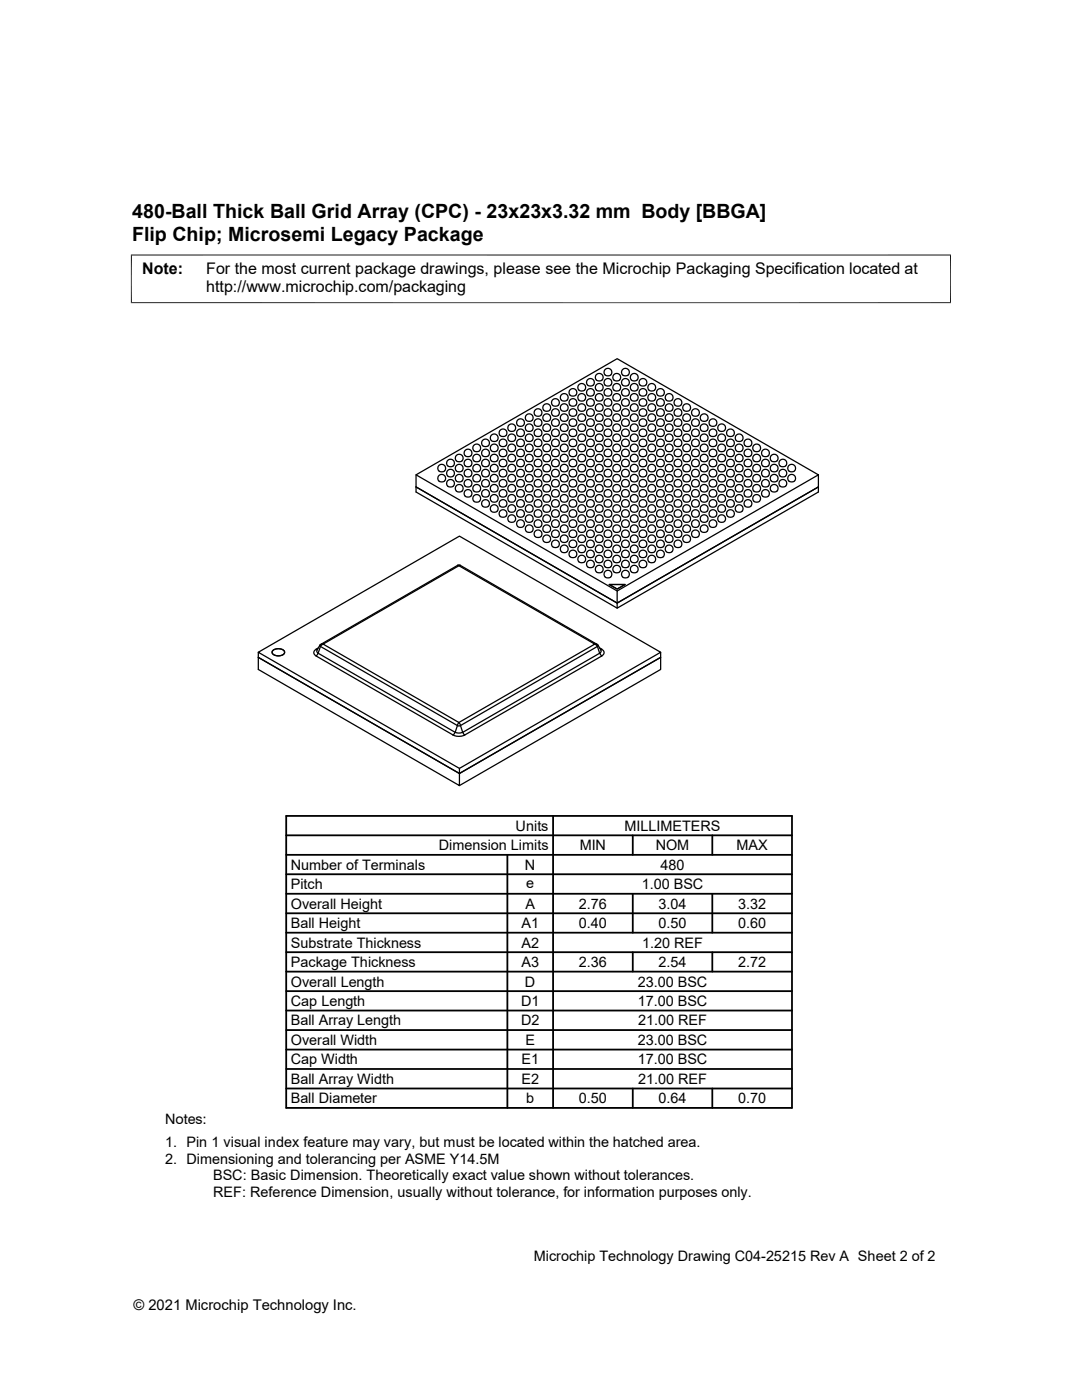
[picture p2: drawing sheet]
<svg xmlns="http://www.w3.org/2000/svg" width="216mm" height="279mm" viewBox="0 0 216 279" stroke-linecap="round" stroke-linejoin="round" font-family="sans-serif">
<defs><g id="words">
<g font-size="3.9">
<text x="26.4" y="43.5">480-Ball Thick Ball Grid Array (CPC) - 23x23x3.32 mm Body [BBGA]</text>
<text x="26.4" y="48.1">Flip Chip; Microsemi Legacy Package</text>
</g>
<g font-size="3.2">
<text x="28.4" y="54.7">Note:</text>
<text x="41.1" y="58.3">http://www.microchip.com/packaging</text>
<text x="41.1" y="54.7">For the most current package drawings, please see the Microchip Packaging Specification located at</text>
</g>
<g font-size="2.9">
<text x="102.9" y="165.8">Units</text>
<text x="124.6" y="165.8">MILLIMETERS</text>
<text x="58" y="173.6">Number of Terminals</text>
<text x="87.6" y="169.7">Dimension Limits</text>
<text x="104.8" y="173.6">N</text>
<text x="115.7" y="169.7">MIN</text>
<text x="130.8" y="169.7">NOM</text>
<text x="131.8" y="173.6">480</text>
<text x="147" y="169.7">MAX</text>
<text x="58" y="177.5">Pitch</text>
<text x="105" y="177.2">e</text>
<text x="128" y="177.5">1.00 BSC</text>
<text x="58" y="181.3">Overall Height</text>
<text x="58" y="185.2">Ball Height</text>
<text x="104.1" y="185.2">A1</text>
<text x="104.8" y="181.3">A</text>
<text x="115.5" y="181.3">2.76</text>
<text x="115.5" y="185.2">0.40</text>
<text x="131.4" y="181.3">3.04</text>
<text x="131.4" y="185.2">0.50</text>
<text x="147.3" y="181.3">3.32</text>
<text x="147.3" y="185.2">0.60</text>
<text x="58" y="189.1">Substrate Thickness</text>
<text x="104" y="189.1">A2</text>
<text x="128.1" y="189.1">1.20 REF</text>
<text x="58" y="196.9">Overall Length</text>
<text x="58" y="193">Package Thickness</text>
<text x="104.1" y="193">A3</text>
<text x="104.8" y="196.9">D</text>
<text x="115.5" y="193">2.36</text>
<text x="127.3" y="196.9">23.00 BSC</text>
<text x="131.4" y="193">2.54</text>
<text x="147.3" y="193">2.72</text>
<text x="58" y="200.8">Cap Length</text>
<text x="104" y="200.8">D1</text>
<text x="127.2" y="200.8">17.00 BSC</text>
<text x="58" y="204.7">Ball Array Length</text>
<text x="58" y="208.5">Overall Width</text>
<text x="104" y="204.7">D2</text>
<text x="104.8" y="208.5">E</text>
<text x="127.3" y="208.5">23.00 BSC</text>
<text x="127.3" y="204.7">21.00 REF</text>
<text x="58" y="212.4">Cap Width</text>
<text x="104" y="212.4">E1</text>
<text x="127.3" y="212.4">17.00 BSC</text>
<text x="58" y="220.2">Ball Diameter</text>
<text x="58" y="216.3">Ball Array Width</text>
<text x="104" y="216.3">E2</text>
<text x="105" y="220.2">b</text>
<text x="115.5" y="220.2">0.50</text>
<text x="127.3" y="216.3">21.00 REF</text>
<text x="131.4" y="220.2">0.64</text>
<text x="147.3" y="220.2">0.70</text>
<text x="32.9" y="224.4">Notes:</text>
<text x="32.9" y="229">1. Pin 1 visual index feature may vary, but must be located within the hatched area.</text>
<text x="32.9" y="232.3">2. Dimensioning and tolerancing per ASME Y14.5M</text>
<text x="42.5" y="238.9">REF: Reference Dimension, usually without tolerance, for information purposes only.</text>
<text x="42.5" y="235.6">BSC: Basic Dimension. Theoretically exact value shown without tolerances.</text>
<text x="106.5" y="251.7">Microchip Technology Drawing C04-25215 Rev A Sheet 2 of 2</text>
<text x="26.6" y="261.3">© 2021 Microchip Technology Inc.</text>
</g>
</g></defs>
<g fill="none" stroke="#000" stroke-width=".25">
<path d="M112 79.9a.78 .78 0 0 1 .3-1.3 .78 .78 0 0 1 1 .8 .78 .78 0 0 1-1.2 .5h-.1M113.7 78.9a.78 .78 0 0 1 .3-1.3 .78 .78 0 0 1 1.1 .8 .78 .78 0 0 1-1.2 .6l-.1-.1M115.5 79.9a.78 .78 0 0 1 .3-1.3 .78 .78 0 0 1 1 .8 .78 .78 0 0 1-1.2 .5h-.1M115.5 77.9a.78 .78 0 0 1 .3-1.3 .78 .78 0 0 1 1 .8 .78 .78 0 0 1-1.2 .5h-.1M117.2 76.9a.78 .78 0 0 1 .3-1.3 .78 .78 0 0 1 1.1 .8 .78 .78 0 0 1-1.3 .5M117.2 78.9a.78 .78 0 0 1 .3-1.3 .78 .78 0 0 1 1.1 .8 .78 .78 0 0 1-1.3 .6v-.1M119 77.9a.78 .78 0 0 1 .3-1.3 .78 .78 0 0 1 1 .8 .78 .78 0 0 1-1.2 .5h-.1M119 75.8a.78 .78 0 0 1 .3-1.3 .78 .78 0 0 1 1 .9 .78 .78 0 0 1-1.2 .5l-.1-.1M119 79.9a.78 .78 0 0 1 .3-1.3 .78 .78 0 0 1 1 .8 .78 .78 0 0 1-1.2 .5h-.1M120.7 78.9a.78 .78 0 0 1 .3-1.3 .78 .78 0 0 1 1 .8 .78 .78 0 0 1-1.2 .6v-.1M120.7 76.9a.78 .78 0 0 1 .3-1.3 .78 .78 0 0 1 1 .8 .78 .78 0 0 1-1.2 .5M120.7 74.8a.78 .78 0 0 1 .3-1.3 .78 .78 0 0 1 1 .9 .78 .78 0 0 1-1.2 .5v-.1"/>
<path d="M122.5 79.9a.78 .78 0 0 1 .3-1.3 .78 .78 0 0 1 1 .8 .78 .78 0 0 1-1.2 .5h-.1M122.5 77.9a.78 .78 0 0 1 .3-1.3 .78 .78 0 0 1 1 .8 .78 .78 0 0 1-1.2 .5h-.1M122.5 75.8a.78 .78 0 0 1 .3-1.3 .78 .78 0 0 1 1 .9 .78 .78 0 0 1-1.2 .5l-.1-.1M124.2 78.9a.78 .78 0 0 1 .3-1.3 .78 .78 0 0 1 1 .8 .78 .78 0 0 1-1.2 .6l-.1-.1M124.2 76.9a.78 .78 0 0 1 .3-1.3 .78 .78 0 0 1 1 .8 .78 .78 0 0 1-1.2 .5h-.1M124.2 74.8a.78 .78 0 0 1 .3-1.3 .78 .78 0 0 1 1 .9 .78 .78 0 0 1-1.2 .5l-.1-.1M127.7 78.9a.78 .78 0 0 1 .3-1.3 .78 .78 0 0 1 1 .8 .78 .78 0 0 1-1.2 .6l-.1-.1M127.7 76.9a.78 .78 0 0 1 .3-1.3 .78 .78 0 0 1 1 .8 .78 .78 0 0 1-1.2 .5h-.1M131.2 78.9a.78 .78 0 0 1 .3-1.3 .78 .78 0 0 1 1 .8 .78 .78 0 0 1-1.2 .6l-.1-.1M132.9 79.9a.78 .78 0 0 1 .3-1.3 .78 .78 0 0 1 1.1 .8 .78 .78 0 0 1-1.2 .5h-.1M83 97.2l40.1 23.2 40.2-23.2v1l-40.2 23.2-40.1-23.2zM83 97.2l40.1 23.2v1"/>
<path d="M83 94.8l40.1 23.1M87.6 94a.78 .78 0 0 1 .2-1.3 .78 .78 0 0 1 1.1 .8 .78 .78 0 0 1-1.2 .6l-.1-.1M87.6 96a.78 .78 0 0 1 .2-1.3 .78 .78 0 0 1 1.1 .8 .78 .78 0 0 1-1.2 .6l-.1-.1M90.4 93a.78 .78 0 0 1-1.2-.3 .78 .78 0 0 1 .7-1.1 .78 .78 0 0 1 .7 1.1l-.1 .3M90.4 97a.78 .78 0 0 1-1.2-.2 .78 .78 0 0 1 .7-1.1 .78 .78 0 0 1 .7 1l-.1 .3M90.5 95a.78 .78 0 0 0-.5-1.3 .78 .78 0 0 0-.9 1 .78 .78 0 0 0 1.3 .4v-.1M91.1 92a.78 .78 0 0 1 .2-1.3 .78 .78 0 0 1 1.1 .8 .78 .78 0 0 1-1.2 .6l-.1-.1M91.1 94a.78 .78 0 0 1 .2-1.3 .78 .78 0 0 1 1.1 .8 .78 .78 0 0 1-1.2 .6l-.1-.1M91.1 96a.78 .78 0 0 1 .2-1.3 .78 .78 0 0 1 1.1 .8 .78 .78 0 0 1-1.2 .6l-.1-.1M91.1 98a.78 .78 0 0 1 .2-1.3 .78 .78 0 0 1 1.1 .8 .78 .78 0 0 1-1.2 .6l-.1-.1M93.9 91a.78 .78 0 0 1-1.2-.3 .78 .78 0 0 1 .7-1.1 .78 .78 0 0 1 .7 1.1l-.1 .3M93.9 93a.78 .78 0 0 1-1.2-.3 .78 .78 0 0 1 .7-1.1 .78 .78 0 0 1 .7 1.1l-.1 .3"/>
<path d="M93.9 97a.78 .78 0 0 1-1.2-.2 .78 .78 0 0 1 .7-1.1 .78 .78 0 0 1 .7 1l-.1 .3M93.9 99a.78 .78 0 0 1-1.2-.2 .78 .78 0 0 1 .7-1.1 .78 .78 0 0 1 .7 1l-.1 .3M94 95a.78 .78 0 0 0-.5-1.3 .78 .78 0 0 0-.9 1 .78 .78 0 0 0 1.3 .4v-.1M94.6 92a.78 .78 0 0 1 .2-1.3 .78 .78 0 0 1 1.1 .8 .78 .78 0 0 1-1.2 .6l-.1-.1M94.6 94a.78 .78 0 0 1 .2-1.3 .78 .78 0 0 1 1.1 .8 .78 .78 0 0 1-1.2 .6l-.1-.1M94.6 96a.78 .78 0 0 1 .2-1.3 .78 .78 0 0 1 1.1 .8 .78 .78 0 0 1-1.2 .6l-.1-.1M94.6 89.9a.78 .78 0 0 1 .4-1.2 .78 .78 0 0 1 .9 .9 .78 .78 0 0 1-1.2 .4h-.1M94.6 98a.78 .78 0 0 1 .2-1.3 .78 .78 0 0 1 1.1 .8 .78 .78 0 0 1-1.2 .6l-.1-.1M97.4 93a.78 .78 0 0 1-1.2-.3 .78 .78 0 0 1 .7-1.1 .78 .78 0 0 1 .7 1.1l-.1 .3M97.4 97a.78 .78 0 0 1-1.2-.2 .78 .78 0 0 1 .7-1.1 .78 .78 0 0 1 .7 1l-.1 .3M97.4 91a.78 .78 0 0 1-1.2-.3 .78 .78 0 0 1 .7-1.1 .78 .78 0 0 1 .7 1.1l-.1 .3M97.4 88.9a.78 .78 0 0 1-1.2-.2 .78 .78 0 0 1 .7-1.1 .78 .78 0 0 1 .7 1l-.1 .3"/>
<path d="M97.4 99a.78 .78 0 0 1-1.2-.2 .78 .78 0 0 1 .7-1.1 .78 .78 0 0 1 .7 1l-.1 .3M97.5 95a.78 .78 0 0 0-.5-1.3 .78 .78 0 0 0-.9 1 .78 .78 0 0 0 1.2 .4l.1-.1M98 94a.78 .78 0 0 1 .3-1.3 .78 .78 0 0 1 1.1 .8 .78 .78 0 0 1-1.3 .6v-.1M98 96a.78 .78 0 0 1 .3-1.3 .78 .78 0 0 1 1.1 .8 .78 .78 0 0 1-1.3 .6v-.1M98 98a.78 .78 0 0 1 .3-1.3 .78 .78 0 0 1 1.1 .8 .78 .78 0 0 1-1.3 .6v-.1M98 92a.78 .78 0 0 1 .3-1.3 .78 .78 0 0 1 1.1 .8 .78 .78 0 0 1-1.3 .6v-.1M98 89.9a.78 .78 0 0 1 .5-1.2 .78 .78 0 0 1 .9 .9 .78 .78 0 0 1-1.3 .4M98 87.9a.78 .78 0 0 1 .3-1.3 .78 .78 0 0 1 1.1 .9 .78 .78 0 0 1-1.3 .5v-.1M100.9 86.9a.78 .78 0 0 1-1.2-.2 .78 .78 0 0 1 .7-1.1 .78 .78 0 0 1 .7 1l-.2 .3M100.9 97a.78 .78 0 0 1-1.2-.2 .78 .78 0 0 1 .7-1.1 .78 .78 0 0 1 .7 1l-.2 .3M100.9 99a.78 .78 0 0 1-1.2-.2 .78 .78 0 0 1 .7-1.1 .78 .78 0 0 1 .7 1l-.2 .3M100.9 93a.78 .78 0 0 1-1.2-.3 .78 .78 0 0 1 .7-1.1 .78 .78 0 0 1 .7 1.1l-.2 .3"/>
<path d="M100.9 91a.78 .78 0 0 1-1.2-.3 .78 .78 0 0 1 .7-1.1 .78 .78 0 0 1 .7 1.1l-.2 .3M100.9 88.9a.78 .78 0 0 1-1.2-.2 .78 .78 0 0 1 .7-1.1 .78 .78 0 0 1 .7 1l-.2 .3M100.9 95a.78 .78 0 0 0-.4-1.3 .78 .78 0 0 0-.9 1 .78 .78 0 0 0 1.2 .4l.1-.1M101.5 87.9a.78 .78 0 0 1 .3-1.3 .78 .78 0 0 1 1 .9 .78 .78 0 0 1-1.2 .5v-.1M101.5 96a.78 .78 0 0 1 .3-1.3 .78 .78 0 0 1 1 .8 .78 .78 0 0 1-1.2 .6v-.1M101.5 98a.78 .78 0 0 1 .3-1.3 .78 .78 0 0 1 1 .8 .78 .78 0 0 1-1.2 .6v-.1M101.5 94a.78 .78 0 0 1 .3-1.3 .78 .78 0 0 1 1 .8 .78 .78 0 0 1-1.2 .6v-.1M101.5 92a.78 .78 0 0 1 .3-1.3 .78 .78 0 0 1 1 .8 .78 .78 0 0 1-1.2 .6v-.1M101.5 89.9a.78 .78 0 0 1 .5-1.2 .78 .78 0 0 1 .9 .9 .78 .78 0 0 1-1.3 .4M101.5 85.9a.78 .78 0 0 1 .3-1.3 .78 .78 0 0 1 1 .8 .78 .78 0 0 1-1.2 .6v-.1M104.4 97a.78 .78 0 0 1-1.2-.2 .78 .78 0 0 1 .6-1.1 .78 .78 0 0 1 .8 1l-.2 .3M104.4 88.9a.78 .78 0 0 1-1.2-.2 .78 .78 0 0 1 .6-1.1 .78 .78 0 0 1 .8 1l-.2 .3"/>
<path d="M104.4 99a.78 .78 0 0 1-1.2-.2 .78 .78 0 0 1 .6-1.1 .78 .78 0 0 1 .8 1l-.2 .3M104.4 84.9a.78 .78 0 0 1-1.2-.3 .78 .78 0 0 1 .6-1 .78 .78 0 0 1 .8 1l-.2 .3M104.4 93a.78 .78 0 0 1-1.2-.3 .78 .78 0 0 1 .6-1.1 .78 .78 0 0 1 .8 1.1l-.2 .3M104.4 91a.78 .78 0 0 1-1.2-.3 .78 .78 0 0 1 .6-1.1 .78 .78 0 0 1 .8 1.1l-.2 .3M104.4 86.9a.78 .78 0 0 1-1.2-.2 .78 .78 0 0 1 .6-1.1 .78 .78 0 0 1 .8 1l-.2 .3M104.4 95a.78 .78 0 0 0-.4-1.3 .78 .78 0 0 0-.9 1 .78 .78 0 0 0 1.2 .4l.1-.1M105 85.9a.78 .78 0 0 1 .3-1.3 .78 .78 0 0 1 1 .8 .78 .78 0 0 1-1.2 .6l-.1-.1M105 98a.78 .78 0 0 1 .3-1.3 .78 .78 0 0 1 1 .8 .78 .78 0 0 1-1.2 .6l-.1-.1M105 83.9a.78 .78 0 0 1 .3-1.3 .78 .78 0 0 1 1 .8 .78 .78 0 0 1-1.2 .6l-.1-.1M105 96a.78 .78 0 0 1 .3-1.3 .78 .78 0 0 1 1 .8 .78 .78 0 0 1-1.2 .6l-.1-.1M105 94a.78 .78 0 0 1 .3-1.3 .78 .78 0 0 1 1 .8 .78 .78 0 0 1-1.2 .6v-.1M105 89.9a.78 .78 0 0 1 .5-1.2 .78 .78 0 0 1 .9 .9 .78 .78 0 0 1-1.3 .4"/>
<path d="M105 92a.78 .78 0 0 1 .3-1.3 .78 .78 0 0 1 1 .8 .78 .78 0 0 1-1.2 .6v-.1M105 87.9a.78 .78 0 0 1 .3-1.3 .78 .78 0 0 1 1 .9 .78 .78 0 0 1-1.2 .5v-.1M107.9 86.9a.78 .78 0 0 1-1.3-.2 .78 .78 0 0 1 .7-1.1 .78 .78 0 0 1 .8 1l-.2 .3M107.9 99a.78 .78 0 0 1-1.3-.2 .78 .78 0 0 1 .7-1.1 .78 .78 0 0 1 .8 1l-.2 .3M107.9 84.9a.78 .78 0 0 1-1.3-.3 .78 .78 0 0 1 .7-1 .78 .78 0 0 1 .8 1l-.2 .3M107.9 97a.78 .78 0 0 1-1.3-.2 .78 .78 0 0 1 .7-1.1 .78 .78 0 0 1 .8 1l-.2 .3M107.9 82.9a.78 .78 0 0 1-1.3-.3 .78 .78 0 0 1 .7-1.1 .78 .78 0 0 1 .8 1.1l-.2 .3M107.9 91a.78 .78 0 0 1-1.3-.3 .78 .78 0 0 1 .7-1.1 .78 .78 0 0 1 .8 1.1l-.2 .3M107.9 93a.78 .78 0 0 1-1.3-.3 .78 .78 0 0 1 .7-1.1 .78 .78 0 0 1 .8 1.1l-.2 .3M107.9 88.9a.78 .78 0 0 1-1.3-.2 .78 .78 0 0 1 .7-1.1 .78 .78 0 0 1 .8 1l-.2 .3M107.9 95a.78 .78 0 0 0-.4-1.3 .78 .78 0 0 0-.9 1 .78 .78 0 0 0 1.2 .4l.1-.1M108.5 89.9a.78 .78 0 0 1 .4-1.2 .78 .78 0 0 1 1 .9 .78 .78 0 0 1-1.3 .4h-.1"/>
<path d="M108.5 87.9a.78 .78 0 0 1 .3-1.3 .78 .78 0 0 1 1 .9 .78 .78 0 0 1-1.2 .5l-.1-.1M108.5 85.9a.78 .78 0 0 1 .3-1.3 .78 .78 0 0 1 1 .8 .78 .78 0 0 1-1.2 .6l-.1-.1M108.5 98a.78 .78 0 0 1 .3-1.3 .78 .78 0 0 1 1 .8 .78 .78 0 0 1-1.2 .6l-.1-.1M108.5 83.9a.78 .78 0 0 1 .3-1.3 .78 .78 0 0 1 1 .8 .78 .78 0 0 1-1.2 .6l-.1-.1M108.5 96a.78 .78 0 0 1 .3-1.3 .78 .78 0 0 1 1 .8 .78 .78 0 0 1-1.2 .6l-.1-.1M108.5 92a.78 .78 0 0 1 .3-1.3 .78 .78 0 0 1 1 .8 .78 .78 0 0 1-1.2 .6l-.1-.1M108.5 81.9a.78 .78 0 0 1 .3-1.3 .78 .78 0 0 1 1 .8 .78 .78 0 0 1-1.2 .6l-.1-.1M108.5 94a.78 .78 0 0 1 .3-1.3 .78 .78 0 0 1 1 .8 .78 .78 0 0 1-1.2 .6l-.1-.1M110.3 91a.78 .78 0 0 1 .2-1.3 .78 .78 0 0 1 1.1 .8 .78 .78 0 0 1-1.2 .5h-.1M110.3 80.9a.78 .78 0 0 1 .2-1.3 .78 .78 0 0 1 1.1 .8 .78 .78 0 0 1-1.2 .6l-.1-.1M110.3 88.9a.78 .78 0 0 1 .2-1.3 .78 .78 0 0 1 1.1 .9 .78 .78 0 0 1-1.2 .5l-.1-.1M110.3 86.9a.78 .78 0 0 1 .2-1.3 .78 .78 0 0 1 1.1 .9 .78 .78 0 0 1-1.2 .5l-.1-.1"/>
<path d="M110.3 99a.78 .78 0 0 1 .2-1.3 .78 .78 0 0 1 1.1 .8 .78 .78 0 0 1-1.2 .6l-.1-.1M110.3 84.9a.78 .78 0 0 1 .2-1.3 .78 .78 0 0 1 1.1 .8 .78 .78 0 0 1-1.2 .6l-.1-.1M110.3 97a.78 .78 0 0 1 .2-1.3 .78 .78 0 0 1 1.1 .8 .78 .78 0 0 1-1.2 .6l-.1-.1M110.3 93a.78 .78 0 0 1 .2-1.3 .78 .78 0 0 1 1.1 .8 .78 .78 0 0 1-1.2 .5h-.1M110.3 82.9a.78 .78 0 0 1 .2-1.3 .78 .78 0 0 1 1.1 .8 .78 .78 0 0 1-1.2 .6l-.1-.1M110.3 95a.78 .78 0 0 1 .4-1.3 .78 .78 0 0 1 .9 1 .78 .78 0 0 1-1.2 .4l-.1-.1M112 92a.78 .78 0 0 1 .3-1.3 .78 .78 0 0 1 1 .8 .78 .78 0 0 1-1.2 .6l-.1-.1M112 81.9a.78 .78 0 0 1 .3-1.3 .78 .78 0 0 1 1 .8 .78 .78 0 0 1-1.2 .6l-.1-.1M112 89.9a.78 .78 0 0 1 .4-1.2 .78 .78 0 0 1 1 .9 .78 .78 0 0 1-1.3 .4h-.1M112 87.9a.78 .78 0 0 1 .3-1.3 .78 .78 0 0 1 1 .9 .78 .78 0 0 1-1.2 .5l-.1-.1M112 85.9a.78 .78 0 0 1 .3-1.3 .78 .78 0 0 1 1 .8 .78 .78 0 0 1-1.2 .6l-.1-.1M112 98a.78 .78 0 0 1 .3-1.3 .78 .78 0 0 1 1 .8 .78 .78 0 0 1-1.2 .6l-.1-.1"/>
<path d="M112 94a.78 .78 0 0 1 .3-1.3 .78 .78 0 0 1 1 .8 .78 .78 0 0 1-1.2 .6l-.1-.1M112 83.9a.78 .78 0 0 1 .3-1.3 .78 .78 0 0 1 1 .8 .78 .78 0 0 1-1.2 .6l-.1-.1M112 96a.78 .78 0 0 1 .3-1.3 .78 .78 0 0 1 1 .8 .78 .78 0 0 1-1.2 .6l-.1-.1M113.7 93a.78 .78 0 0 1 .3-1.3 .78 .78 0 0 1 1.1 .8 .78 .78 0 0 1-1.2 .5h-.1M113.7 82.9a.78 .78 0 0 1 .3-1.3 .78 .78 0 0 1 1.1 .8 .78 .78 0 0 1-1.2 .6l-.1-.1M113.7 91a.78 .78 0 0 1 .3-1.3 .78 .78 0 0 1 1.1 .8 .78 .78 0 0 1-1.2 .5h-.1M113.7 80.9a.78 .78 0 0 1 .3-1.3 .78 .78 0 0 1 1.1 .8 .78 .78 0 0 1-1.2 .6l-.1-.1M113.7 88.9a.78 .78 0 0 1 .3-1.3 .78 .78 0 0 1 1.1 .9 .78 .78 0 0 1-1.2 .5l-.1-.1M113.7 86.9a.78 .78 0 0 1 .3-1.3 .78 .78 0 0 1 1.1 .9 .78 .78 0 0 1-1.2 .5l-.1-.1M113.7 99a.78 .78 0 0 1 .3-1.3 .78 .78 0 0 1 1.1 .8 .78 .78 0 0 1-1.2 .6l-.1-.1M113.7 95a.78 .78 0 0 1 .5-1.3 .78 .78 0 0 1 .9 1 .78 .78 0 0 1-1.2 .4l-.1-.1M113.7 84.9a.78 .78 0 0 1 .3-1.3 .78 .78 0 0 1 1.1 .8 .78 .78 0 0 1-1.2 .6l-.1-.1"/>
<path d="M113.7 97a.78 .78 0 0 1 .3-1.3 .78 .78 0 0 1 1.1 .8 .78 .78 0 0 1-1.2 .6l-.1-.1M115.5 94a.78 .78 0 0 1 .3-1.3 .78 .78 0 0 1 1 .8 .78 .78 0 0 1-1.2 .6l-.1-.1M115.5 83.9a.78 .78 0 0 1 .3-1.3 .78 .78 0 0 1 1 .8 .78 .78 0 0 1-1.2 .6l-.1-.1M115.5 92a.78 .78 0 0 1 .3-1.3 .78 .78 0 0 1 1 .8 .78 .78 0 0 1-1.2 .6l-.1-.1M115.5 81.9a.78 .78 0 0 1 .3-1.3 .78 .78 0 0 1 1 .8 .78 .78 0 0 1-1.2 .6l-.1-.1M115.5 89.9a.78 .78 0 0 1 .4-1.2 .78 .78 0 0 1 1 .9 .78 .78 0 0 1-1.3 .4h-.1M115.5 87.9a.78 .78 0 0 1 .3-1.3 .78 .78 0 0 1 1 .9 .78 .78 0 0 1-1.2 .5l-.1-.1M115.5 96a.78 .78 0 0 1 .3-1.3 .78 .78 0 0 1 1 .8 .78 .78 0 0 1-1.2 .6l-.1-.1M115.5 85.9a.78 .78 0 0 1 .3-1.3 .78 .78 0 0 1 1 .8 .78 .78 0 0 1-1.2 .6l-.1-.1M115.5 98a.78 .78 0 0 1 .3-1.3 .78 .78 0 0 1 1 .8 .78 .78 0 0 1-1.2 .6l-.1-.1M117.2 95a.78 .78 0 0 1 .5-1.3 .78 .78 0 0 1 .9 1 .78 .78 0 0 1-1.3 .4v-.1M117.2 84.9a.78 .78 0 0 1 .3-1.3 .78 .78 0 0 1 1.1 .8 .78 .78 0 0 1-1.3 .6v-.1"/>
<path d="M117.2 93a.78 .78 0 0 1 .3-1.3 .78 .78 0 0 1 1.1 .8 .78 .78 0 0 1-1.3 .5M117.2 82.9a.78 .78 0 0 1 .3-1.3 .78 .78 0 0 1 1.1 .8 .78 .78 0 0 1-1.3 .6v-.1M117.2 91a.78 .78 0 0 1 .3-1.3 .78 .78 0 0 1 1.1 .8 .78 .78 0 0 1-1.3 .5M117.2 80.9a.78 .78 0 0 1 .3-1.3 .78 .78 0 0 1 1.1 .8 .78 .78 0 0 1-1.3 .6v-.1M117.2 88.9a.78 .78 0 0 1 .3-1.3 .78 .78 0 0 1 1.1 .9 .78 .78 0 0 1-1.3 .5v-.1M117.2 97a.78 .78 0 0 1 .3-1.3 .78 .78 0 0 1 1.1 .8 .78 .78 0 0 1-1.3 .6v-.1M117.2 86.9a.78 .78 0 0 1 .3-1.3 .78 .78 0 0 1 1.1 .9 .78 .78 0 0 1-1.3 .5v-.1M117.2 99a.78 .78 0 0 1 .3-1.3 .78 .78 0 0 1 1.1 .8 .78 .78 0 0 1-1.3 .6v-.1M119 96a.78 .78 0 0 1 .3-1.3 .78 .78 0 0 1 1 .8 .78 .78 0 0 1-1.2 .6l-.1-.1M119 85.9a.78 .78 0 0 1 .3-1.3 .78 .78 0 0 1 1 .8 .78 .78 0 0 1-1.2 .6l-.1-.1M119 94a.78 .78 0 0 1 .3-1.3 .78 .78 0 0 1 1 .8 .78 .78 0 0 1-1.2 .6l-.1-.1M119 83.9a.78 .78 0 0 1 .3-1.3 .78 .78 0 0 1 1 .8 .78 .78 0 0 1-1.2 .6l-.1-.1"/>
<path d="M119 92a.78 .78 0 0 1 .3-1.3 .78 .78 0 0 1 1 .8 .78 .78 0 0 1-1.2 .6l-.1-.1M119 81.9a.78 .78 0 0 1 .3-1.3 .78 .78 0 0 1 1 .8 .78 .78 0 0 1-1.2 .6l-.1-.1M119 89.9a.78 .78 0 0 1 .4-1.2 .78 .78 0 0 1 1 .9 .78 .78 0 0 1-1.3 .4h-.1M119 98a.78 .78 0 0 1 .3-1.3 .78 .78 0 0 1 1 .8 .78 .78 0 0 1-1.2 .6l-.1-.1M119 87.9a.78 .78 0 0 1 .3-1.3 .78 .78 0 0 1 1 .9 .78 .78 0 0 1-1.2 .5l-.1-.1M120.7 97a.78 .78 0 0 1 .3-1.3 .78 .78 0 0 1 1 .8 .78 .78 0 0 1-1.2 .6v-.1M120.7 86.9a.78 .78 0 0 1 .3-1.3 .78 .78 0 0 1 1 .9 .78 .78 0 0 1-1.2 .5v-.1M120.7 95a.78 .78 0 0 1 .5-1.3 .78 .78 0 0 1 .9 1 .78 .78 0 0 1-1.3 .4v-.1M120.7 84.9a.78 .78 0 0 1 .3-1.3 .78 .78 0 0 1 1 .8 .78 .78 0 0 1-1.2 .6v-.1M120.7 93a.78 .78 0 0 1 .3-1.3 .78 .78 0 0 1 1 .8 .78 .78 0 0 1-1.2 .5M120.7 82.9a.78 .78 0 0 1 .3-1.3 .78 .78 0 0 1 1 .8 .78 .78 0 0 1-1.2 .6v-.1M120.7 91a.78 .78 0 0 1 .3-1.3 .78 .78 0 0 1 1 .8 .78 .78 0 0 1-1.2 .5"/>
<path d="M120.7 80.9a.78 .78 0 0 1 .3-1.3 .78 .78 0 0 1 1 .8 .78 .78 0 0 1-1.2 .6v-.1M120.7 99a.78 .78 0 0 1 .3-1.3 .78 .78 0 0 1 1 .8 .78 .78 0 0 1-1.2 .6v-.1M120.7 88.9a.78 .78 0 0 1 .3-1.3 .78 .78 0 0 1 1 .9 .78 .78 0 0 1-1.2 .5v-.1M122.5 98a.78 .78 0 0 1 .3-1.3 .78 .78 0 0 1 1 .8 .78 .78 0 0 1-1.2 .6l-.1-.1M122.5 87.9a.78 .78 0 0 1 .3-1.3 .78 .78 0 0 1 1 .9 .78 .78 0 0 1-1.2 .5l-.1-.1M122.5 96a.78 .78 0 0 1 .3-1.3 .78 .78 0 0 1 1 .8 .78 .78 0 0 1-1.2 .6l-.1-.1M122.5 85.9a.78 .78 0 0 1 .3-1.3 .78 .78 0 0 1 1 .8 .78 .78 0 0 1-1.2 .6l-.1-.1M122.5 94a.78 .78 0 0 1 .3-1.3 .78 .78 0 0 1 1 .8 .78 .78 0 0 1-1.2 .6l-.1-.1M124.2 99a.78 .78 0 0 1 .3-1.3 .78 .78 0 0 1 1 .8 .78 .78 0 0 1-1.2 .6l-.1-.1M124.2 80.9a.78 .78 0 0 1 .3-1.3 .78 .78 0 0 1 1 .8 .78 .78 0 0 1-1.2 .6l-.1-.1M124.2 88.9a.78 .78 0 0 1 .3-1.3 .78 .78 0 0 1 1 .9 .78 .78 0 0 1-1.2 .5l-.1-.1M124.2 97a.78 .78 0 0 1 .3-1.3 .78 .78 0 0 1 1 .8 .78 .78 0 0 1-1.2 .6l-.1-.1"/>
<path d="M124.2 86.9a.78 .78 0 0 1 .3-1.3 .78 .78 0 0 1 1 .9 .78 .78 0 0 1-1.2 .5l-.1-.1M124.2 95a.78 .78 0 0 1 .5-1.3 .78 .78 0 0 1 .9 1 .78 .78 0 0 1-1.3 .4l-.1-.1M124.2 84.9a.78 .78 0 0 1 .3-1.3 .78 .78 0 0 1 1 .8 .78 .78 0 0 1-1.2 .6l-.1-.1M124.2 93a.78 .78 0 0 1 .3-1.3 .78 .78 0 0 1 1 .8 .78 .78 0 0 1-1.2 .5h-.1M124.2 82.9a.78 .78 0 0 1 .3-1.3 .78 .78 0 0 1 1 .8 .78 .78 0 0 1-1.2 .6l-.1-.1M124.2 91a.78 .78 0 0 1 .3-1.3 .78 .78 0 0 1 1 .8 .78 .78 0 0 1-1.2 .5h-.1M127.7 82.9a.78 .78 0 0 1 .3-1.3 .78 .78 0 0 1 1 .8 .78 .78 0 0 1-1.2 .6l-.1-.1M127.7 91a.78 .78 0 0 1 .3-1.3 .78 .78 0 0 1 1 .8 .78 .78 0 0 1-1.2 .5h-.1M127.7 99a.78 .78 0 0 1 .3-1.3 .78 .78 0 0 1 1 .8 .78 .78 0 0 1-1.2 .6l-.1-.1M127.7 80.9a.78 .78 0 0 1 .3-1.3 .78 .78 0 0 1 1 .8 .78 .78 0 0 1-1.2 .6l-.1-.1M127.7 88.9a.78 .78 0 0 1 .3-1.3 .78 .78 0 0 1 1 .9 .78 .78 0 0 1-1.2 .5l-.1-.1M127.7 97a.78 .78 0 0 1 .3-1.3 .78 .78 0 0 1 1 .8 .78 .78 0 0 1-1.2 .6l-.1-.1"/>
<path d="M127.7 86.9a.78 .78 0 0 1 .3-1.3 .78 .78 0 0 1 1 .9 .78 .78 0 0 1-1.2 .5l-.1-.1M127.7 95a.78 .78 0 0 1 .4-1.3 .78 .78 0 0 1 1 1 .78 .78 0 0 1-1.3 .4l-.1-.1M127.7 84.9a.78 .78 0 0 1 .3-1.3 .78 .78 0 0 1 1 .8 .78 .78 0 0 1-1.2 .6l-.1-.1M127.7 93a.78 .78 0 0 1 .3-1.3 .78 .78 0 0 1 1 .8 .78 .78 0 0 1-1.2 .5h-.1M131.2 84.9a.78 .78 0 0 1 .3-1.3 .78 .78 0 0 1 1 .8 .78 .78 0 0 1-1.2 .6l-.1-.1M131.2 93a.78 .78 0 0 1 .3-1.3 .78 .78 0 0 1 1 .8 .78 .78 0 0 1-1.2 .5h-.1M131.2 82.9a.78 .78 0 0 1 .3-1.3 .78 .78 0 0 1 1 .8 .78 .78 0 0 1-1.2 .6l-.1-.1M131.2 91a.78 .78 0 0 1 .3-1.3 .78 .78 0 0 1 1 .8 .78 .78 0 0 1-1.2 .5h-.1M131.2 99a.78 .78 0 0 1 .3-1.3 .78 .78 0 0 1 1 .8 .78 .78 0 0 1-1.2 .6l-.1-.1M131.2 80.9a.78 .78 0 0 1 .3-1.3 .78 .78 0 0 1 1 .8 .78 .78 0 0 1-1.2 .6l-.1-.1M131.2 88.9a.78 .78 0 0 1 .3-1.3 .78 .78 0 0 1 1 .9 .78 .78 0 0 1-1.2 .5l-.1-.1M131.2 97a.78 .78 0 0 1 .3-1.3 .78 .78 0 0 1 1 .8 .78 .78 0 0 1-1.2 .6l-.1-.1"/>
<path d="M131.2 86.9a.78 .78 0 0 1 .3-1.3 .78 .78 0 0 1 1 .9 .78 .78 0 0 1-1.2 .5l-.1-.1M131.2 95a.78 .78 0 0 1 .4-1.3 .78 .78 0 0 1 1 1 .78 .78 0 0 1-1.3 .4l-.1-.1M132.9 85.9a.78 .78 0 0 1 .3-1.3 .78 .78 0 0 1 1.1 .8 .78 .78 0 0 1-1.2 .6l-.1-.1M132.9 94a.78 .78 0 0 1 .3-1.3 .78 .78 0 0 1 1.1 .8 .78 .78 0 0 1-1.2 .6l-.1-.1M132.9 83.9a.78 .78 0 0 1 .3-1.3 .78 .78 0 0 1 1.1 .8 .78 .78 0 0 1-1.2 .6l-.1-.1M132.9 92a.78 .78 0 0 1 .3-1.3 .78 .78 0 0 1 1.1 .8 .78 .78 0 0 1-1.2 .6l-.1-.1M132.9 81.9a.78 .78 0 0 1 .3-1.3 .78 .78 0 0 1 1.1 .8 .78 .78 0 0 1-1.2 .6l-.1-.1M132.9 89.9a.78 .78 0 0 1 .5-1.2 .78 .78 0 0 1 .9 .9 .78 .78 0 0 1-1.2 .4h-.1M132.9 98a.78 .78 0 0 1 .3-1.3 .78 .78 0 0 1 1.1 .8 .78 .78 0 0 1-1.2 .6l-.1-.1M132.9 87.9a.78 .78 0 0 1 .3-1.3 .78 .78 0 0 1 1.1 .9 .78 .78 0 0 1-1.2 .5l-.1-.1M132.9 96a.78 .78 0 0 1 .3-1.3 .78 .78 0 0 1 1.1 .8 .78 .78 0 0 1-1.2 .6l-.1-.1M134.7 86.9a.78 .78 0 0 1 .3-1.3 .78 .78 0 0 1 1 .9 .78 .78 0 0 1-1.2 .5l-.1-.1"/>
<path d="M134.7 95a.78 .78 0 0 1 .4-1.3 .78 .78 0 0 1 1 1 .78 .78 0 0 1-1.3 .4l-.1-.1M134.7 84.9a.78 .78 0 0 1 .3-1.3 .78 .78 0 0 1 1 .8 .78 .78 0 0 1-1.2 .6l-.1-.1M134.7 93a.78 .78 0 0 1 .3-1.3 .78 .78 0 0 1 1 .8 .78 .78 0 0 1-1.2 .5h-.1M134.7 82.9a.78 .78 0 0 1 .3-1.3 .78 .78 0 0 1 1 .8 .78 .78 0 0 1-1.2 .6l-.1-.1M134.7 91a.78 .78 0 0 1 .3-1.3 .78 .78 0 0 1 1 .8 .78 .78 0 0 1-1.2 .5h-.1M134.7 99a.78 .78 0 0 1 .3-1.3 .78 .78 0 0 1 1 .8 .78 .78 0 0 1-1.2 .6l-.1-.1M134.7 80.9a.78 .78 0 0 1 .3-1.3 .78 .78 0 0 1 1 .8 .78 .78 0 0 1-1.2 .6l-.1-.1M134.7 88.9a.78 .78 0 0 1 .3-1.3 .78 .78 0 0 1 1 .9 .78 .78 0 0 1-1.2 .5l-.1-.1M134.7 97a.78 .78 0 0 1 .3-1.3 .78 .78 0 0 1 1 .8 .78 .78 0 0 1-1.2 .6l-.1-.1M136.4 98a.78 .78 0 0 1 .3-1.3 .78 .78 0 0 1 1 .8 .78 .78 0 0 1-1.2 .6v-.1M136.4 87.9a.78 .78 0 0 1 .3-1.3 .78 .78 0 0 1 1 .9 .78 .78 0 0 1-1.2 .5v-.1M136.4 96a.78 .78 0 0 1 .3-1.3 .78 .78 0 0 1 1.1 .8 .78 .78 0 0 1-1.3 .6v-.1"/>
<path d="M136.4 85.9a.78 .78 0 0 1 .3-1.3 .78 .78 0 0 1 1.1 .8 .78 .78 0 0 1-1.3 .6v-.1M136.4 94a.78 .78 0 0 1 .3-1.3 .78 .78 0 0 1 1.1 .8 .78 .78 0 0 1-1.3 .6v-.1M136.4 83.9a.78 .78 0 0 1 .3-1.3 .78 .78 0 0 1 1.1 .8 .78 .78 0 0 1-1.3 .6v-.1M136.4 92a.78 .78 0 0 1 .3-1.3 .78 .78 0 0 1 1.1 .8 .78 .78 0 0 1-1.3 .6v-.1M136.4 81.9a.78 .78 0 0 1 .3-1.3 .78 .78 0 0 1 1.1 .8 .78 .78 0 0 1-1.3 .6v-.1M136.4 89.9a.78 .78 0 0 1 .5-1.2 .78 .78 0 0 1 .9 .9 .78 .78 0 0 1-1.3 .4M138.2 99a.78 .78 0 0 1 .3-1.3 .78 .78 0 0 1 1 .8 .78 .78 0 0 1-1.2 .6l-.1-.1M138.2 88.9a.78 .78 0 0 1 .3-1.3 .78 .78 0 0 1 1 .9 .78 .78 0 0 1-1.2 .5l-.1-.1M138.2 97a.78 .78 0 0 1 .3-1.3 .78 .78 0 0 1 1 .8 .78 .78 0 0 1-1.2 .6l-.1-.1M138.2 86.9a.78 .78 0 0 1 .3-1.3 .78 .78 0 0 1 1 .9 .78 .78 0 0 1-1.2 .5l-.1-.1M138.2 95a.78 .78 0 0 1 .4-1.3 .78 .78 0 0 1 1 1 .78 .78 0 0 1-1.3 .4l-.1-.1M138.2 84.9a.78 .78 0 0 1 .3-1.3 .78 .78 0 0 1 1 .8 .78 .78 0 0 1-1.2 .6l-.1-.1"/>
<path d="M138.2 93a.78 .78 0 0 1 .3-1.3 .78 .78 0 0 1 1 .8 .78 .78 0 0 1-1.2 .5h-.1M138.2 82.9a.78 .78 0 0 1 .3-1.3 .78 .78 0 0 1 1 .8 .78 .78 0 0 1-1.2 .6l-.1-.1M138.2 91a.78 .78 0 0 1 .3-1.3 .78 .78 0 0 1 1 .8 .78 .78 0 0 1-1.2 .5h-.1M139.9 89.9a.78 .78 0 0 1 .5-1.2 .78 .78 0 0 1 .9 .9 .78 .78 0 0 1-1.3 .4M139.9 98a.78 .78 0 0 1 .3-1.3 .78 .78 0 0 1 1 .8 .78 .78 0 0 1-1.2 .6v-.1M139.9 87.9a.78 .78 0 0 1 .3-1.3 .78 .78 0 0 1 1 .9 .78 .78 0 0 1-1.2 .5v-.1M139.9 96a.78 .78 0 0 1 .3-1.3 .78 .78 0 0 1 1 .8 .78 .78 0 0 1-1.2 .6v-.1M139.9 85.9a.78 .78 0 0 1 .3-1.3 .78 .78 0 0 1 1 .8 .78 .78 0 0 1-1.2 .6v-.1M139.9 94a.78 .78 0 0 1 .3-1.3 .78 .78 0 0 1 1 .8 .78 .78 0 0 1-1.2 .6v-.1M139.9 83.9a.78 .78 0 0 1 .3-1.3 .78 .78 0 0 1 1 .8 .78 .78 0 0 1-1.2 .6v-.1M139.9 92a.78 .78 0 0 1 .3-1.3 .78 .78 0 0 1 1 .8 .78 .78 0 0 1-1.2 .6v-.1M141.7 91a.78 .78 0 0 1 .3-1.3 .78 .78 0 0 1 1 .8 .78 .78 0 0 1-1.2 .5h-.1"/>
<path d="M141.7 99a.78 .78 0 0 1 .3-1.3 .78 .78 0 0 1 1 .8 .78 .78 0 0 1-1.2 .6l-.1-.1M141.7 88.9a.78 .78 0 0 1 .3-1.3 .78 .78 0 0 1 1 .9 .78 .78 0 0 1-1.2 .5l-.1-.1M141.7 97a.78 .78 0 0 1 .3-1.3 .78 .78 0 0 1 1 .8 .78 .78 0 0 1-1.2 .6l-.1-.1M141.7 86.9a.78 .78 0 0 1 .3-1.3 .78 .78 0 0 1 1 .9 .78 .78 0 0 1-1.2 .5l-.1-.1M141.7 95a.78 .78 0 0 1 .4-1.3 .78 .78 0 0 1 1 1 .78 .78 0 0 1-1.3 .4l-.1-.1M141.7 84.9a.78 .78 0 0 1 .3-1.3 .78 .78 0 0 1 1 .8 .78 .78 0 0 1-1.2 .6l-.1-.1M141.7 93a.78 .78 0 0 1 .3-1.3 .78 .78 0 0 1 1 .8 .78 .78 0 0 1-1.2 .5h-.1M143.4 92a.78 .78 0 0 1 .3-1.3 .78 .78 0 0 1 1 .8 .78 .78 0 0 1-1.2 .6l-.1-.1M143.4 89.9a.78 .78 0 0 1 .5-1.2 .78 .78 0 0 1 .9 .9 .78 .78 0 0 1-1.3 .4h-.1M143.4 98a.78 .78 0 0 1 .3-1.3 .78 .78 0 0 1 1 .8 .78 .78 0 0 1-1.2 .6l-.1-.1M143.4 87.9a.78 .78 0 0 1 .3-1.3 .78 .78 0 0 1 1 .9 .78 .78 0 0 1-1.2 .5l-.1-.1M143.4 96a.78 .78 0 0 1 .3-1.3 .78 .78 0 0 1 1 .8 .78 .78 0 0 1-1.2 .6l-.1-.1"/>
<path d="M143.4 85.9a.78 .78 0 0 1 .3-1.3 .78 .78 0 0 1 1 .8 .78 .78 0 0 1-1.2 .6l-.1-.1M143.4 94a.78 .78 0 0 1 .3-1.3 .78 .78 0 0 1 1 .8 .78 .78 0 0 1-1.2 .6l-.1-.1M145.2 93a.78 .78 0 0 1 .3-1.3 .78 .78 0 0 1 1 .8 .78 .78 0 0 1-1.2 .5h-.1M145.2 91a.78 .78 0 0 1 .3-1.3 .78 .78 0 0 1 1 .8 .78 .78 0 0 1-1.2 .5h-.1M145.2 99a.78 .78 0 0 1 .3-1.3 .78 .78 0 0 1 1 .8 .78 .78 0 0 1-1.2 .6l-.1-.1M145.2 88.9a.78 .78 0 0 1 .3-1.3 .78 .78 0 0 1 1 .9 .78 .78 0 0 1-1.2 .5l-.1-.1M145.2 97a.78 .78 0 0 1 .3-1.3 .78 .78 0 0 1 1 .8 .78 .78 0 0 1-1.2 .6l-.1-.1M145.2 86.9a.78 .78 0 0 1 .3-1.3 .78 .78 0 0 1 1 .9 .78 .78 0 0 1-1.2 .5l-.1-.1M145.2 95a.78 .78 0 0 1 .4-1.3 .78 .78 0 0 1 .9 1 .78 .78 0 0 1-1.2 .4l-.1-.1M146.9 94a.78 .78 0 0 1 .3-1.3 .78 .78 0 0 1 1 .8 .78 .78 0 0 1-1.2 .6l-.1-.1M146.9 92a.78 .78 0 0 1 .3-1.3 .78 .78 0 0 1 1 .8 .78 .78 0 0 1-1.2 .6l-.1-.1M146.9 89.9a.78 .78 0 0 1 .4-1.2 .78 .78 0 0 1 1 .9 .78 .78 0 0 1-1.3 .4h-.1"/>
<path d="M146.9 98a.78 .78 0 0 1 .3-1.3 .78 .78 0 0 1 1 .8 .78 .78 0 0 1-1.2 .6l-.1-.1M146.9 87.9a.78 .78 0 0 1 .3-1.3 .78 .78 0 0 1 1 .9 .78 .78 0 0 1-1.2 .5l-.1-.1M146.9 96a.78 .78 0 0 1 .3-1.3 .78 .78 0 0 1 1 .8 .78 .78 0 0 1-1.2 .6l-.1-.1M148.7 97a.78 .78 0 0 1 .2-1.3 .78 .78 0 0 1 1.1 .8 .78 .78 0 0 1-1.2 .6l-.1-.1M148.7 95a.78 .78 0 0 1 .4-1.3 .78 .78 0 0 1 .9 1 .78 .78 0 0 1-1.2 .4l-.1-.1M148.7 93a.78 .78 0 0 1 .2-1.3 .78 .78 0 0 1 1.1 .8 .78 .78 0 0 1-1.2 .5h-.1M148.7 91a.78 .78 0 0 1 .2-1.3 .78 .78 0 0 1 1.1 .8 .78 .78 0 0 1-1.2 .5h-.1M148.7 99a.78 .78 0 0 1 .2-1.3 .78 .78 0 0 1 1.1 .8 .78 .78 0 0 1-1.2 .6l-.1-.1M148.7 88.9a.78 .78 0 0 1 .2-1.3 .78 .78 0 0 1 1.1 .9 .78 .78 0 0 1-1.2 .5l-.1-.1M150.4 98a.78 .78 0 0 1 .3-1.3 .78 .78 0 0 1 1 .8 .78 .78 0 0 1-1.2 .6l-.1-.1M150.4 96a.78 .78 0 0 1 .3-1.3 .78 .78 0 0 1 1 .8 .78 .78 0 0 1-1.2 .6l-.1-.1M150.4 94a.78 .78 0 0 1 .3-1.3 .78 .78 0 0 1 1 .8 .78 .78 0 0 1-1.2 .6l-.1-.1"/>
<path d="M150.4 92a.78 .78 0 0 1 .3-1.3 .78 .78 0 0 1 1 .8 .78 .78 0 0 1-1.2 .6l-.1-.1M150.4 89.9a.78 .78 0 0 1 .4-1.2 .78 .78 0 0 1 1 .9 .78 .78 0 0 1-1.3 .4h-.1M152.2 99a.78 .78 0 0 1 .2-1.3 .78 .78 0 0 1 1.1 .8 .78 .78 0 0 1-1.2 .6l-.1-.1M152.2 97a.78 .78 0 0 1 .2-1.3 .78 .78 0 0 1 1.1 .8 .78 .78 0 0 1-1.2 .6l-.1-.1M152.2 95a.78 .78 0 0 1 .4-1.3 .78 .78 0 0 1 .9 1 .78 .78 0 0 1-1.2 .4l-.1-.1M152.2 93a.78 .78 0 0 1 .2-1.3 .78 .78 0 0 1 1.1 .8 .78 .78 0 0 1-1.2 .5h-.1M152.2 91a.78 .78 0 0 1 .2-1.3 .78 .78 0 0 1 1.1 .8 .78 .78 0 0 1-1.2 .5h-.1M153.9 98a.78 .78 0 0 1 .3-1.3 .78 .78 0 0 1 1 .8 .78 .78 0 0 1-1.2 .6l-.1-.1M153.9 96a.78 .78 0 0 1 .3-1.3 .78 .78 0 0 1 1 .8 .78 .78 0 0 1-1.2 .6l-.1-.1M153.9 94a.78 .78 0 0 1 .3-1.3 .78 .78 0 0 1 1 .8 .78 .78 0 0 1-1.2 .6l-.1-.1M153.9 92a.78 .78 0 0 1 .3-1.3 .78 .78 0 0 1 1 .8 .78 .78 0 0 1-1.2 .6l-.1-.1M156.8 97a.78 .78 0 0 1-1.3-.2 .78 .78 0 0 1 .7-1.1 .78 .78 0 0 1 .8 1l-.2 .3"/>
<path d="M156.8 93a.78 .78 0 0 1-1.3-.3 .78 .78 0 0 1 .7-1.1 .78 .78 0 0 1 .8 1.1l-.2 .3M156.8 95a.78 .78 0 0 0-.4-1.3 .78 .78 0 0 0-1 1 .78 .78 0 0 0 1.3 .4l.1-.1M157.4 96a.78 .78 0 0 1 .3-1.3 .78 .78 0 0 1 1 .8 .78 .78 0 0 1-1.2 .6l-.1-.1M157.4 94a.78 .78 0 0 1 .3-1.3 .78 .78 0 0 1 1 .8 .78 .78 0 0 1-1.2 .6l-.1-.1M163.3 94.8l-40.2 23.1v2.5l40.2-23.2v-2.4l-40.2-23.2-40.1 23.2v2.4M91.3 112.8h.5M91.3 112.8l-27.5 16M91.8 112.8l27.3 15.8M94.6 100a.78 .78 0 0 1 .4-1.2 .78 .78 0 0 1 .9 .9 .78 .78 0 0 1-1.2 .4l-.1-.1M97.4 101a.78 .78 0 0 1-1.2-.2 .78 .78 0 0 1 .7-1.1 .78 .78 0 0 1 .7 1l-.1 .3M98 100a.78 .78 0 0 1 .5-1.2 .78 .78 0 0 1 .9 .9 .78 .78 0 0 1-1.3 .4v-.1M98 102a.78 .78 0 0 1 .3-1.3 .78 .78 0 0 1 1.1 .9 .78 .78 0 0 1-1.3 .5v-.1"/>
<path d="M100.9 101a.78 .78 0 0 1-1.2-.2 .78 .78 0 0 1 .7-1.1 .78 .78 0 0 1 .7 1l-.2 .3M100.9 103a.78 .78 0 0 1-1.2-.2 .78 .78 0 0 1 .7-1.1 .78 .78 0 0 1 .7 1l-.2 .3M101.5 100a.78 .78 0 0 1 .5-1.2 .78 .78 0 0 1 .9 .9 .78 .78 0 0 1-1.3 .4v-.1M101.5 102a.78 .78 0 0 1 .3-1.3 .78 .78 0 0 1 1 .9 .78 .78 0 0 1-1.2 .5v-.1M101.5 104.1a.78 .78 0 0 1 .3-1.3 .78 .78 0 0 1 1 .8 .78 .78 0 0 1-1.2 .5M104.4 101a.78 .78 0 0 1-1.2-.2 .78 .78 0 0 1 .6-1.1 .78 .78 0 0 1 .8 1l-.2 .3M104.4 103a.78 .78 0 0 1-1.2-.2 .78 .78 0 0 1 .6-1.1 .78 .78 0 0 1 .8 1l-.2 .3M104.4 105.1a.78 .78 0 0 0-.4-1.3 .78 .78 0 0 0-.9 .9 .78 .78 0 0 0 1.2 .5l.1-.1M105 100a.78 .78 0 0 1 .5-1.2 .78 .78 0 0 1 .9 .9 .78 .78 0 0 1-1.3 .4l-.1-.1M105 102a.78 .78 0 0 1 .3-1.3 .78 .78 0 0 1 1 .9 .78 .78 0 0 1-1.2 .5l-.1-.1M105 104.1a.78 .78 0 0 1 .3-1.3 .78 .78 0 0 1 1 .8 .78 .78 0 0 1-1.2 .5h-.1M105 106.1a.78 .78 0 0 1 .3-1.3 .78 .78 0 0 1 1 .8 .78 .78 0 0 1-1.2 .6v-.1"/>
<path d="M107.9 101a.78 .78 0 0 1-1.3-.2 .78 .78 0 0 1 .7-1.1 .78 .78 0 0 1 .8 1l-.2 .3M107.9 103a.78 .78 0 0 1-1.3-.2 .78 .78 0 0 1 .7-1.1 .78 .78 0 0 1 .8 1l-.2 .3M107.9 107.1a.78 .78 0 0 1-1.3-.3 .78 .78 0 0 1 .7-1.1 .78 .78 0 0 1 .8 1.1l-.2 .3M107.9 105.1a.78 .78 0 0 0-.4-1.3 .78 .78 0 0 0-.9 .9 .78 .78 0 0 0 1.2 .5l.1-.1M108.5 102a.78 .78 0 0 1 .3-1.3 .78 .78 0 0 1 1 .9 .78 .78 0 0 1-1.2 .5l-.1-.1M108.5 104.1a.78 .78 0 0 1 .3-1.3 .78 .78 0 0 1 1 .8 .78 .78 0 0 1-1.2 .5h-.1M108.5 100a.78 .78 0 0 1 .4-1.2 .78 .78 0 0 1 1 .9 .78 .78 0 0 1-1.3 .4l-.1-.1M108.5 106.1a.78 .78 0 0 1 .3-1.3 .78 .78 0 0 1 1 .8 .78 .78 0 0 1-1.2 .6l-.1-.1M108.5 108.1a.78 .78 0 0 1 .3-1.3 .78 .78 0 0 1 1 .8 .78 .78 0 0 1-1.2 .6l-.1-.1M110.3 103a.78 .78 0 0 1 .2-1.3 .78 .78 0 0 1 1.1 .9 .78 .78 0 0 1-1.2 .5l-.1-.1M110.3 105.1a.78 .78 0 0 1 .4-1.3 .78 .78 0 0 1 .9 .9 .78 .78 0 0 1-1.2 .5l-.1-.1M110.3 101a.78 .78 0 0 1 .2-1.3 .78 .78 0 0 1 1.1 .9 .78 .78 0 0 1-1.2 .5l-.1-.1"/>
<path d="M110.3 107.1a.78 .78 0 0 1 .2-1.3 .78 .78 0 0 1 1.1 .8 .78 .78 0 0 1-1.2 .6l-.1-.1M110.3 109.1a.78 .78 0 0 1 .2-1.3 .78 .78 0 0 1 1.1 .8 .78 .78 0 0 1-1.2 .6l-.1-.1M112 104.1a.78 .78 0 0 1 .3-1.3 .78 .78 0 0 1 1 .8 .78 .78 0 0 1-1.2 .5h-.1M112 106.1a.78 .78 0 0 1 .3-1.3 .78 .78 0 0 1 1 .8 .78 .78 0 0 1-1.2 .6l-.1-.1M112 102a.78 .78 0 0 1 .3-1.3 .78 .78 0 0 1 1 .9 .78 .78 0 0 1-1.2 .5l-.1-.1M112 100a.78 .78 0 0 1 .4-1.2 .78 .78 0 0 1 1 .9 .78 .78 0 0 1-1.3 .4l-.1-.1M112 108.1a.78 .78 0 0 1 .3-1.3 .78 .78 0 0 1 1 .8 .78 .78 0 0 1-1.2 .6l-.1-.1M112 110.1a.78 .78 0 0 1 .4-1.3 .78 .78 0 0 1 1 1 .78 .78 0 0 1-1.3 .4l-.1-.1M113.7 105.1a.78 .78 0 0 1 .5-1.3 .78 .78 0 0 1 .9 .9 .78 .78 0 0 1-1.2 .5l-.1-.1M113.7 107.1a.78 .78 0 0 1 .3-1.3 .78 .78 0 0 1 1.1 .8 .78 .78 0 0 1-1.2 .6l-.1-.1M113.7 103a.78 .78 0 0 1 .3-1.3 .78 .78 0 0 1 1.1 .9 .78 .78 0 0 1-1.2 .5l-.1-.1M113.7 109.1a.78 .78 0 0 1 .3-1.3 .78 .78 0 0 1 1.1 .8 .78 .78 0 0 1-1.2 .6l-.1-.1"/>
<path d="M113.7 101a.78 .78 0 0 1 .3-1.3 .78 .78 0 0 1 1.1 .9 .78 .78 0 0 1-1.2 .5l-.1-.1M113.7 111.1a.78 .78 0 0 1 .3-1.3 .78 .78 0 0 1 1.1 .8 .78 .78 0 0 1-1.2 .6l-.1-.1M115.5 106.1a.78 .78 0 0 1 .3-1.3 .78 .78 0 0 1 1 .8 .78 .78 0 0 1-1.2 .6l-.1-.1M115.5 108.1a.78 .78 0 0 1 .3-1.3 .78 .78 0 0 1 1 .8 .78 .78 0 0 1-1.2 .6l-.1-.1M115.5 104.1a.78 .78 0 0 1 .3-1.3 .78 .78 0 0 1 1 .8 .78 .78 0 0 1-1.2 .5h-.1M115.5 110.1a.78 .78 0 0 1 .4-1.3 .78 .78 0 0 1 1 1 .78 .78 0 0 1-1.3 .4l-.1-.1M115.5 102a.78 .78 0 0 1 .3-1.3 .78 .78 0 0 1 1 .9 .78 .78 0 0 1-1.2 .5l-.1-.1M115.5 100a.78 .78 0 0 1 .4-1.2 .78 .78 0 0 1 1 .9 .78 .78 0 0 1-1.3 .4l-.1-.1M115.5 112.1a.78 .78 0 0 1 .3-1.3 .78 .78 0 0 1 1 .9 .78 .78 0 0 1-1.2 .5l-.1-.1M117.2 107.1a.78 .78 0 0 1 .3-1.3 .78 .78 0 0 1 1.1 .8 .78 .78 0 0 1-1.3 .6v-.1M117.2 109.1a.78 .78 0 0 1 .3-1.3 .78 .78 0 0 1 1.1 .8 .78 .78 0 0 1-1.3 .6v-.1M117.2 105.1a.78 .78 0 0 1 .5-1.3 .78 .78 0 0 1 .9 .9 .78 .78 0 0 1-1.3 .5v-.1"/>
<path d="M117.2 111.1a.78 .78 0 0 1 .3-1.3 .78 .78 0 0 1 1.1 .8 .78 .78 0 0 1-1.3 .6v-.1M117.2 103a.78 .78 0 0 1 .3-1.3 .78 .78 0 0 1 1.1 .9 .78 .78 0 0 1-1.3 .5v-.1M117.2 101a.78 .78 0 0 1 .3-1.3 .78 .78 0 0 1 1.1 .9 .78 .78 0 0 1-1.3 .5v-.1M117.2 113.1a.78 .78 0 0 1 .3-1.3 .78 .78 0 0 1 1.1 .8 .78 .78 0 0 1-1.3 .6v-.1M119 108.1a.78 .78 0 0 1 .3-1.3 .78 .78 0 0 1 1 .8 .78 .78 0 0 1-1.2 .6l-.1-.1M119 110.1a.78 .78 0 0 1 .4-1.3 .78 .78 0 0 1 1 1 .78 .78 0 0 1-1.3 .4l-.1-.1M119 106.1a.78 .78 0 0 1 .3-1.3 .78 .78 0 0 1 1 .8 .78 .78 0 0 1-1.2 .6l-.1-.1M119 112.1a.78 .78 0 0 1 .3-1.3 .78 .78 0 0 1 1 .9 .78 .78 0 0 1-1.2 .5l-.1-.1M119 104.1a.78 .78 0 0 1 .3-1.3 .78 .78 0 0 1 1 .8 .78 .78 0 0 1-1.2 .5h-.1M119 114.1a.78 .78 0 0 1 .3-1.3 .78 .78 0 0 1 1 .9 .78 .78 0 0 1-1.2 .5l-.1-.1M119 102a.78 .78 0 0 1 .3-1.3 .78 .78 0 0 1 1 .9 .78 .78 0 0 1-1.2 .5l-.1-.1M119 100a.78 .78 0 0 1 .4-1.2 .78 .78 0 0 1 1 .9 .78 .78 0 0 1-1.3 .4l-.1-.1"/>
<path d="M120.7 109.1a.78 .78 0 0 1 .3-1.3 .78 .78 0 0 1 1 .8 .78 .78 0 0 1-1.2 .6v-.1M120.7 111.1a.78 .78 0 0 1 .3-1.3 .78 .78 0 0 1 1 .8 .78 .78 0 0 1-1.2 .6v-.1M120.7 107.1a.78 .78 0 0 1 .3-1.3 .78 .78 0 0 1 1 .8 .78 .78 0 0 1-1.2 .6v-.1M120.7 113.1a.78 .78 0 0 1 .3-1.3 .78 .78 0 0 1 1 .8 .78 .78 0 0 1-1.2 .6v-.1M120.7 105.1a.78 .78 0 0 1 .5-1.3 .78 .78 0 0 1 .9 .9 .78 .78 0 0 1-1.3 .5v-.1M120.7 115.1a.78 .78 0 0 1 .5-1.2 .78 .78 0 0 1 .9 .9 .78 .78 0 0 1-1.3 .4v-.1M120.7 103a.78 .78 0 0 1 .3-1.3 .78 .78 0 0 1 1 .9 .78 .78 0 0 1-1.2 .5v-.1M120.7 101a.78 .78 0 0 1 .3-1.3 .78 .78 0 0 1 1 .9 .78 .78 0 0 1-1.2 .5v-.1M121.6 116.6h3.1l-1.6 1zM122.5 110.1a.78 .78 0 0 1 .4-1.3 .78 .78 0 0 1 1 1 .78 .78 0 0 1-1.3 .4l-.1-.1M122.5 112.1a.78 .78 0 0 1 .3-1.3 .78 .78 0 0 1 1 .9 .78 .78 0 0 1-1.2 .5l-.1-.1M122.5 108.1a.78 .78 0 0 1 .3-1.3 .78 .78 0 0 1 1 .8 .78 .78 0 0 1-1.2 .6l-.1-.1"/>
<path d="M122.5 114.1a.78 .78 0 0 1 .3-1.3 .78 .78 0 0 1 1 .9 .78 .78 0 0 1-1.2 .5l-.1-.1M122.5 106.1a.78 .78 0 0 1 .3-1.3 .78 .78 0 0 1 1 .8 .78 .78 0 0 1-1.2 .6l-.1-.1M124.2 111.1a.78 .78 0 0 1 .3-1.3 .78 .78 0 0 1 1 .8 .78 .78 0 0 1-1.2 .6l-.1-.1M124.2 113.1a.78 .78 0 0 1 .3-1.3 .78 .78 0 0 1 1 .8 .78 .78 0 0 1-1.2 .6l-.1-.1M124.2 109.1a.78 .78 0 0 1 .3-1.3 .78 .78 0 0 1 1 .8 .78 .78 0 0 1-1.2 .6l-.1-.1M124.2 115.1a.78 .78 0 0 1 .5-1.2 .78 .78 0 0 1 .9 .9 .78 .78 0 0 1-1.3 .4l-.1-.1M124.2 107.1a.78 .78 0 0 1 .3-1.3 .78 .78 0 0 1 1 .8 .78 .78 0 0 1-1.2 .6l-.1-.1M124.2 105.1a.78 .78 0 0 1 .5-1.3 .78 .78 0 0 1 .9 .9 .78 .78 0 0 1-1.3 .5l-.1-.1M124.2 101a.78 .78 0 0 1 .3-1.3 .78 .78 0 0 1 1 .9 .78 .78 0 0 1-1.2 .5l-.1-.1M124.2 103a.78 .78 0 0 1 .3-1.3 .78 .78 0 0 1 1 .9 .78 .78 0 0 1-1.2 .5l-.1-.1M127.7 113.1a.78 .78 0 0 1 .3-1.3 .78 .78 0 0 1 1 .8 .78 .78 0 0 1-1.2 .6l-.1-.1M127.7 101a.78 .78 0 0 1 .3-1.3 .78 .78 0 0 1 1 .9 .78 .78 0 0 1-1.2 .5l-.1-.1"/>
<path d="M127.7 111.1a.78 .78 0 0 1 .3-1.3 .78 .78 0 0 1 1 .8 .78 .78 0 0 1-1.2 .6l-.1-.1M127.7 109.1a.78 .78 0 0 1 .3-1.3 .78 .78 0 0 1 1 .8 .78 .78 0 0 1-1.2 .6l-.1-.1M127.7 107.1a.78 .78 0 0 1 .3-1.3 .78 .78 0 0 1 1 .8 .78 .78 0 0 1-1.2 .6l-.1-.1M127.7 103a.78 .78 0 0 1 .3-1.3 .78 .78 0 0 1 1 .9 .78 .78 0 0 1-1.2 .5l-.1-.1M127.7 105.1a.78 .78 0 0 1 .4-1.3 .78 .78 0 0 1 1 .9 .78 .78 0 0 1-1.3 .5l-.1-.1M131.2 107.1a.78 .78 0 0 1 .3-1.3 .78 .78 0 0 1 1 .8 .78 .78 0 0 1-1.2 .6l-.1-.1M131.2 103a.78 .78 0 0 1 .3-1.3 .78 .78 0 0 1 1 .9 .78 .78 0 0 1-1.2 .5l-.1-.1M131.2 101a.78 .78 0 0 1 .3-1.3 .78 .78 0 0 1 1 .9 .78 .78 0 0 1-1.2 .5l-.1-.1M131.2 111.1a.78 .78 0 0 1 .3-1.3 .78 .78 0 0 1 1 .8 .78 .78 0 0 1-1.2 .6l-.1-.1M131.2 109.1a.78 .78 0 0 1 .3-1.3 .78 .78 0 0 1 1 .8 .78 .78 0 0 1-1.2 .6l-.1-.1M131.2 105.1a.78 .78 0 0 1 .4-1.3 .78 .78 0 0 1 1 .9 .78 .78 0 0 1-1.3 .5l-.1-.1M132.9 108.1a.78 .78 0 0 1 .3-1.3 .78 .78 0 0 1 1.1 .8 .78 .78 0 0 1-1.2 .6l-.1-.1"/>
<path d="M132.9 104.1a.78 .78 0 0 1 .3-1.3 .78 .78 0 0 1 1.1 .8 .78 .78 0 0 1-1.2 .5h-.1M132.9 102a.78 .78 0 0 1 .3-1.3 .78 .78 0 0 1 1.1 .9 .78 .78 0 0 1-1.2 .5l-.1-.1M132.9 100a.78 .78 0 0 1 .5-1.2 .78 .78 0 0 1 .9 .9 .78 .78 0 0 1-1.2 .4l-.1-.1M132.9 110.1a.78 .78 0 0 1 .5-1.3 .78 .78 0 0 1 .9 1 .78 .78 0 0 1-1.2 .4l-.1-.1M132.9 106.1a.78 .78 0 0 1 .3-1.3 .78 .78 0 0 1 1.1 .8 .78 .78 0 0 1-1.2 .6l-.1-.1M134.7 109.1a.78 .78 0 0 1 .3-1.3 .78 .78 0 0 1 1 .8 .78 .78 0 0 1-1.2 .6l-.1-.1M134.7 105.1a.78 .78 0 0 1 .4-1.3 .78 .78 0 0 1 1 .9 .78 .78 0 0 1-1.3 .5l-.1-.1M134.7 103a.78 .78 0 0 1 .3-1.3 .78 .78 0 0 1 1 .9 .78 .78 0 0 1-1.2 .5l-.1-.1M134.7 101a.78 .78 0 0 1 .3-1.3 .78 .78 0 0 1 1 .9 .78 .78 0 0 1-1.2 .5l-.1-.1M134.7 107.1a.78 .78 0 0 1 .3-1.3 .78 .78 0 0 1 1 .8 .78 .78 0 0 1-1.2 .6l-.1-.1M136.4 106.1a.78 .78 0 0 1 .3-1.3 .78 .78 0 0 1 1 .8 .78 .78 0 0 1-1.2 .6v-.1M136.4 104.1a.78 .78 0 0 1 .3-1.3 .78 .78 0 0 1 1.1 .8 .78 .78 0 0 1-1.3 .5"/>
<path d="M136.4 102a.78 .78 0 0 1 .3-1.3 .78 .78 0 0 1 1.1 .9 .78 .78 0 0 1-1.3 .5v-.1M136.4 100a.78 .78 0 0 1 .5-1.2 .78 .78 0 0 1 .9 .9 .78 .78 0 0 1-1.3 .4v-.1M136.4 108.1a.78 .78 0 0 1 .3-1.3 .78 .78 0 0 1 1.1 .8 .78 .78 0 0 1-1.3 .6v-.1M138.2 107.1a.78 .78 0 0 1 .3-1.3 .78 .78 0 0 1 1 .8 .78 .78 0 0 1-1.2 .6l-.1-.1M138.2 105.1a.78 .78 0 0 1 .4-1.3 .78 .78 0 0 1 1 .9 .78 .78 0 0 1-1.3 .5l-.1-.1M138.2 103a.78 .78 0 0 1 .3-1.3 .78 .78 0 0 1 1 .9 .78 .78 0 0 1-1.2 .5l-.1-.1M138.2 101a.78 .78 0 0 1 .3-1.3 .78 .78 0 0 1 1 .9 .78 .78 0 0 1-1.2 .5l-.1-.1M139.9 100a.78 .78 0 0 1 .5-1.2 .78 .78 0 0 1 .9 .9 .78 .78 0 0 1-1.3 .4v-.1M139.9 106.1a.78 .78 0 0 1 .3-1.3 .78 .78 0 0 1 1 .8 .78 .78 0 0 1-1.2 .6v-.1M139.9 104.1a.78 .78 0 0 1 .3-1.3 .78 .78 0 0 1 1 .8 .78 .78 0 0 1-1.2 .5M139.9 102a.78 .78 0 0 1 .3-1.3 .78 .78 0 0 1 1 .9 .78 .78 0 0 1-1.2 .5v-.1M141.7 101a.78 .78 0 0 1 .3-1.3 .78 .78 0 0 1 1 .9 .78 .78 0 0 1-1.2 .5l-.1-.1"/>
<path d="M141.7 105.1a.78 .78 0 0 1 .4-1.3 .78 .78 0 0 1 1 .9 .78 .78 0 0 1-1.3 .5l-.1-.1M141.7 103a.78 .78 0 0 1 .3-1.3 .78 .78 0 0 1 1 .9 .78 .78 0 0 1-1.2 .5l-.1-.1M143.4 102a.78 .78 0 0 1 .3-1.3 .78 .78 0 0 1 1 .9 .78 .78 0 0 1-1.2 .5l-.1-.1M143.4 100a.78 .78 0 0 1 .5-1.2 .78 .78 0 0 1 .9 .9 .78 .78 0 0 1-1.3 .4l-.1-.1M143.4 104.1a.78 .78 0 0 1 .3-1.3 .78 .78 0 0 1 1 .8 .78 .78 0 0 1-1.2 .5h-.1M145.2 103a.78 .78 0 0 1 .3-1.3 .78 .78 0 0 1 1 .9 .78 .78 0 0 1-1.2 .5l-.1-.1M145.2 101a.78 .78 0 0 1 .3-1.3 .78 .78 0 0 1 1 .9 .78 .78 0 0 1-1.2 .5l-.1-.1M146.9 102a.78 .78 0 0 1 .3-1.3 .78 .78 0 0 1 1 .9 .78 .78 0 0 1-1.2 .5l-.1-.1M146.9 100a.78 .78 0 0 1 .4-1.2 .78 .78 0 0 1 1 .9 .78 .78 0 0 1-1.3 .4l-.1-.1M148.7 101a.78 .78 0 0 1 .2-1.3 .78 .78 0 0 1 1.1 .9 .78 .78 0 0 1-1.2 .5l-.1-.1M150.4 100a.78 .78 0 0 1 .4-1.2 .78 .78 0 0 1 1 .9 .78 .78 0 0 1-1.3 .4l-.1-.1M51.5 130.2l40.2-23.2 40.1 23.2-40.1 23.2z"/>
<path d="M51.5 130.2v3.4l40.2 23.2v-2.4l40.1-23.2v2.4l-40.1 23.2M54.4 129.9a1.55 1.55 0 0 1 2.4 .3 1.44 1.44 0 0 1-2.5 0zM63.1 129.6h.2M63.1 129.6a.69 .69 0 0 0-.5 .6 .69 .69 0 0 0 .5 .7M63.5 130.3l-.4 .6 27.3 15.8 .4-.6M63.5 130.4l27.3 15.8 .5-1.4M63.5 129.3l-.4 .3M63.8 128.8l.1 .2M63.8 128.8l-.6 1.1v.2l.3 .3M63.9 129l-.4 1.4M63.9 129l27.4 15.8M64.1 128.6l.4-.1-.6 .5"/>
<path d="M64.5 128.5l27.1-15.6 27.1 15.6-27.1 15.7zM119.1 128.6l.2 .2M119.1 128.6l-.4-.1 .5 .5M119.2 129l.5 1.4M119.2 129l-27.3 15.8M119.3 128.8l-.1 .2M119.3 128.8l.6 .9M119.7 129.3l.4 .3h-.3M119.7 130.4l-27.4 15.8-.4-1.4M119.7 130.3l.4 .6M119.9 129.8v.3l-.2 .3M120.1 129.6a.69 .69 0 0 1 .4 .6 .69 .69 0 0 1-.4 .7l-27.4 15.8-.4-.6"/>
<path d="M131.8 130.2v1l-40.1 23.2-40.2-23.2 40.2 23.2v-1M90.4 146.7a2.51 2.51 0 0 0 2.3 0M90.8 146.1l.8 .2 .7-.2M91.3 144.8h.6M91.3 144.8l.3-.6 .3 .6"/>
<circle cx="126.6" cy="79.3" r=".78"/>
<circle cx="126.6" cy="77.3" r=".78"/>
<circle cx="126.6" cy="75.3" r=".78"/>
<circle cx="130.1" cy="79.3" r=".78"/>
<circle cx="130.1" cy="77.3" r=".78"/>
<circle cx="123.1" cy="99.5" r=".78"/>
<circle cx="123.1" cy="89.4" r=".78"/>
<circle cx="123.1" cy="83.4" r=".78"/>
<circle cx="123.1" cy="91.4" r=".78"/>
<circle cx="123.1" cy="81.4" r=".78"/>
<circle cx="126.6" cy="99.5" r=".78"/>
<circle cx="126.6" cy="89.4" r=".78"/>
<circle cx="126.6" cy="81.4" r=".78"/>
<circle cx="126.6" cy="97.5" r=".78"/>
<circle cx="126.6" cy="87.4" r=".78"/>
<circle cx="126.6" cy="95.5" r=".78"/>
<circle cx="126.6" cy="85.4" r=".78"/>
<circle cx="126.6" cy="93.4" r=".78"/>
<circle cx="126.6" cy="83.4" r=".78"/>
<circle cx="126.6" cy="91.4" r=".78"/>
<circle cx="130.1" cy="99.5" r=".78"/>
<circle cx="130.1" cy="89.4" r=".78"/>
<circle cx="130.1" cy="83.4" r=".78"/>
<circle cx="130.1" cy="91.4" r=".78"/>
<circle cx="130.1" cy="81.4" r=".78"/>
<circle cx="130.1" cy="97.5" r=".78"/>
<circle cx="130.1" cy="87.4" r=".78"/>
<circle cx="130.1" cy="95.5" r=".78"/>
<circle cx="130.1" cy="85.4" r=".78"/>
<circle cx="130.1" cy="93.4" r=".78"/>
<circle cx="123.1" cy="103.5" r=".78"/>
<circle cx="123.1" cy="101.5" r=".78"/>
<circle cx="126.6" cy="109.6" r=".78"/>
<circle cx="126.6" cy="111.6" r=".78"/>
<circle cx="126.6" cy="113.6" r=".78"/>
<circle cx="126.6" cy="107.5" r=".78"/>
<circle cx="126.6" cy="105.5" r=".78"/>
<circle cx="126.6" cy="101.5" r=".78"/>
<circle cx="126.6" cy="103.5" r=".78"/>
<circle cx="130.1" cy="109.6" r=".78"/>
<circle cx="130.1" cy="105.5" r=".78"/>
<circle cx="130.1" cy="101.5" r=".78"/>
<circle cx="130.1" cy="111.6" r=".78"/>
<circle cx="130.1" cy="107.5" r=".78"/>
<circle cx="130.1" cy="103.5" r=".78"/>
</g>
<path d="M26.1 50.9h163.7M26.2 50.8v9.7M189.7 50.8v9.7M26.1 60.4h163.7" fill="none" stroke="#000" stroke-width=".2"/>
<g fill="none" stroke="#000" stroke-width=".36">
<path d="M57.1 162.8h100.9v58.3h-100.9zM57.1 178.4h100.9M57.1 174.5h100.9M57.1 170.6h100.9M57.1 166.7h100.9M101.2 170.6v50.5M110.4 162.8v58.3M126.3 166.7v3.9M126.3 178.4v7.7M142.1 166.7v3.9M142.1 178.4v7.7M57.1 182.3h100.9"/>
<path d="M57.1 197.8h100.9M57.1 186.1h100.9M57.1 190h100.9M57.1 193.9h100.9M126.3 190v3.9M142.1 190v3.9M57.1 209.5h100.9M57.1 205.6h100.9M57.1 217.2h100.9M57.1 213.3h100.9M57.1 201.7h100.9M126.3 217.2v3.9"/>
<path d="M142.1 217.2v3.9"/>
</g>
<use href="#words"/>
</svg>
